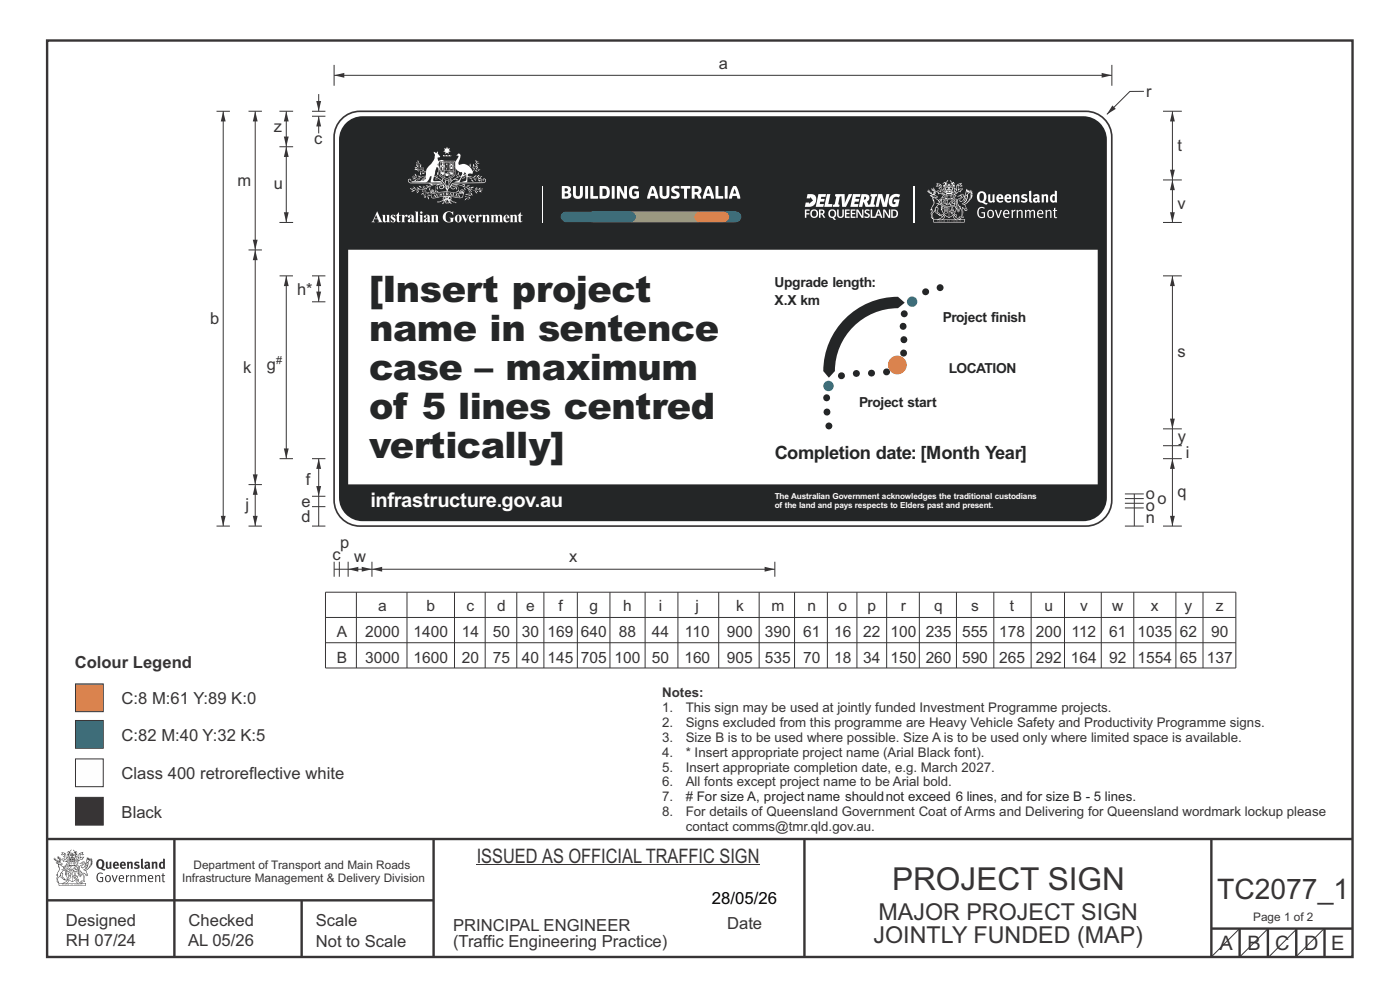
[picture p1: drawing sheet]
<svg xmlns="http://www.w3.org/2000/svg" width="297mm" height="210mm" viewBox="0 0 297 210" stroke-linecap="round" stroke-linejoin="round" font-family="sans-serif">
<defs><g id="words">
<g font-size="7.8" fill="#242627">
<text x="78.3" y="64.1">[Insert project</text>
<text x="78.3" y="72.4">name in sentence</text>
<text x="78.3" y="80.6">case – maximum</text>
<text x="78.3" y="88.9">of 5 lines centred</text>
<text x="78.3" y="97.2">vertically]</text>
</g>
<text font-size="6.7" fill="#373435" x="189.3" y="188.8">PROJECT SIGN</text>
<text font-size="6" fill="#373435" x="258.2" y="190.7">TC2077_1</text>
<g font-size="4.9" fill="#373435">
<text x="186.4" y="195.2">MAJOR PROJECT SIGN</text>
<text x="185.3" y="200.1">JOINTLY FUNDED (MAP)</text>
</g>
<text font-size="4.3" fill="#fefefe" x="78.6" y="107.6">infrastructure.gov.au</text>
<g font-size="4.2" fill="#373435">
<text x="101.1" y="183">ISSUED AS OFFICIAL TRAFFIC SIGN</text>
<text x="258.7" y="201.6">A</text>
<text x="264.7" y="201.6">B</text>
<text x="270.5" y="201.6">C</text>
<text x="276.7" y="201.6">D</text>
<text x="282.4" y="201.6">E</text>
</g>
<text font-size="3.9" fill="#242627" x="164.4" y="97.3">Completion date: [Month Year]</text>
<text font-size="3.6" x="151" y="191.8">28/05/26</text>
<g font-size="3.5" fill="#373435">
<text x="152.5" y="14.6">a</text>
<text x="243.1" y="20.6">r</text>
<text x="58.1" y="28">z</text>
<text x="66.7" y="30.5">c</text>
<text x="249.8" y="32.1">t</text>
<text x="50.4" y="39.5">m</text>
<text x="58.1" y="40">u</text>
<text x="249.8" y="44.4">v</text>
<text x="63" y="62.5">h*</text>
<text x="44.6" y="68.8">b</text>
<text x="249.8" y="75.7">s</text>
<text x="51.6" y="79.2">k</text>
<text x="56.6" y="78.5">g</text>
<text x="249.9" y="93.8">y</text>
<text x="251.6" y="97.2">i</text>
<text x="63.9" y="107.5">e</text>
<text x="64.9" y="102.8">f</text>
<text x="243.1" y="105.8">o</text>
<text x="245.5" y="106.9">o</text>
<text x="249.8" y="105.5">q</text>
<text x="52.1" y="108.1">j</text>
<text x="63.9" y="110.7">d</text>
<text x="243.1" y="111">n</text>
<text x="243.1" y="108.3">o</text>
<text x="70.5" y="118.8">c</text>
<text x="72.2" y="116.2">p</text>
<text x="75.1" y="119.2">w</text>
<text x="120.8" y="119.2">x</text>
<text x="15.8" y="141.6">Colour Legend</text>
<text x="25.8" y="149.4">C:8 M:61 Y:89 K:0</text>
<text x="25.8" y="157.2">C:82 M:40 Y:32 K:5</text>
<text x="25.8" y="165.3">Class 400 retroreflective white</text>
<text x="25.8" y="173.4">Black</text>
<text x="14" y="196.4">Designed</text>
<text x="40" y="196.4">Checked</text>
<text x="67" y="196.4">Scale</text>
<text x="96.1" y="197.5">PRINCIPAL ENGINEER</text>
<text x="154.2" y="197">Date</text>
<text x="14" y="200.8">RH 07/24</text>
<text x="39.9" y="200.8">AL 05/26</text>
<text x="67" y="200.8">Not to Scale</text>
<text x="96.1" y="200.9">(Traffic Engineering Practice)</text>
</g>
<g font-size="3.3" fill="#373435">
<text x="80.2" y="129.6">a</text>
<text x="90.5" y="129.6">b</text>
<text x="99" y="129.6">c</text>
<text x="105.5" y="129.6">d</text>
<text x="111.6" y="129.6">e</text>
<text x="118.5" y="129.6">f</text>
<text x="125.1" y="129.6">g</text>
<text x="132.2" y="129.6">h</text>
<text x="139.8" y="129.6">i</text>
<text x="147.6" y="129.6">j</text>
<text x="156.1" y="129.6">k</text>
<text x="163.6" y="129.6">m</text>
<text x="171.3" y="129.6">n</text>
<text x="177.9" y="129.6">o</text>
<text x="184" y="129.6">p</text>
<text x="191.1" y="129.6">r</text>
<text x="198.2" y="129.6">q</text>
<text x="206" y="129.6">s</text>
<text x="214.2" y="129.6">t</text>
<text x="221.6" y="129.6">u</text>
<text x="229.1" y="129.6">v</text>
<text x="236" y="129.6">w</text>
<text x="244.1" y="129.6">x</text>
<text x="251.3" y="129.6">y</text>
<text x="257.9" y="129.6">z</text>
<text x="71.5" y="135.1">A</text>
<text x="77.5" y="135.1">2000</text>
<text x="87.7" y="135.1">1400</text>
<text x="98" y="135.1">14</text>
<text x="104.6" y="135.1">50</text>
<text x="110.7" y="135.1">30</text>
<text x="116.2" y="135.1">169</text>
<text x="123.2" y="135.1">640</text>
<text x="131.3" y="135.1">88</text>
<text x="138.3" y="135.1">44</text>
<text x="145.3" y="135.1">110</text>
<text x="154.2" y="135.1">900</text>
<text x="162.3" y="135.1">390</text>
<text x="170.4" y="135.1">61</text>
<text x="177" y="135.1">16</text>
<text x="183.1" y="135.1">22</text>
<text x="188.9" y="135.1">100</text>
<text x="196.4" y="135.1">235</text>
<text x="204.1" y="135.1">555</text>
<text x="212" y="135.1">178</text>
<text x="219.8" y="135.1">200</text>
<text x="227.3" y="135.1">112</text>
<text x="235.3" y="135.1">61</text>
<text x="241.3" y="135.1">1035</text>
<text x="250.3" y="135.1">62</text>
<text x="256.9" y="135.1">90</text>
<text x="71.5" y="140.6">B</text>
<text x="77.5" y="140.6">3000</text>
<text x="87.7" y="140.6">1600</text>
<text x="98" y="140.6">20</text>
<text x="104.6" y="140.6">75</text>
<text x="110.7" y="140.6">40</text>
<text x="116.2" y="140.6">145</text>
<text x="123.2" y="140.6">705</text>
<text x="130.4" y="140.6">100</text>
<text x="138.3" y="140.6">50</text>
<text x="145.2" y="140.6">160</text>
<text x="154.2" y="140.6">905</text>
<text x="162.3" y="140.6">535</text>
<text x="170.4" y="140.6">70</text>
<text x="177" y="140.6">18</text>
<text x="183.1" y="140.6">34</text>
<text x="188.9" y="140.6">150</text>
<text x="196.4" y="140.6">260</text>
<text x="204.1" y="140.6">590</text>
<text x="212" y="140.6">265</text>
<text x="219.8" y="140.6">292</text>
<text x="227.2" y="140.6">164</text>
<text x="235.3" y="140.6">92</text>
<text x="241.3" y="140.6">1554</text>
<text x="250.3" y="140.6">65</text>
<text x="256" y="140.6">137</text>
</g>
<g font-size="2.9" fill="#242627">
<text x="164.3" y="60.8">Upgrade length:</text>
<text x="164.3" y="64.8">X.X km</text>
<text x="200" y="68.4">Project finish</text>
<text x="201.3" y="79.1">LOCATION</text>
<text x="182.2" y="86.4">Project start</text>
</g>
<g font-size="2.8" fill="#373435">
<text x="140.5" y="147.9">Notes:</text>
<text x="140.5" y="151.1">1.</text>
<text x="140.5" y="154.2">2.</text>
<text x="145.5" y="151.1">This sign may be used at jointly funded Investment Programme projects.</text>
<text x="145.5" y="154.2">Signs excluded from this programme are Heavy Vehicle Safety and Productivity Programme signs.</text>
<text x="140.5" y="160.5">4.</text>
<text x="140.5" y="157.4">3.</text>
<text x="145.5" y="160.5">* Insert appropriate project name (Arial Black font).</text>
<text x="145.5" y="157.4">Size B is to be used where possible. Size A is to be used only where limited space is available.</text>
<text x="140.5" y="163.7">5.</text>
<text x="140.5" y="166.8">6.</text>
<text x="145.5" y="163.7">Insert appropriate completion date, e.g. March 2027.</text>
<text x="145.5" y="166.8">All fonts except project name to be Arial bold.</text>
<text x="140.5" y="173.1">8.</text>
<text x="140.5" y="170">7.</text>
<text x="145.5" y="173.1">For details of Queensland Government Coat of Arms and Delivering for Queensland wordmark lockup please</text>
<text x="145.5" y="170"># For size A, project name shouldnot exceed 6 lines, and for size B - 5 lines.</text>
<text x="145.5" y="176.3">contact comms@tmr.qld.gov.au.</text>
</g>
<g font-size="2.5" fill="#373435">
<text x="41.1" y="184.3">Department of Transport and Main Roads</text>
<text x="38.6" y="187.1">Infrastructure Management &amp; Delivery Division</text>
<text x="265.9" y="195.5">Page 1 of 2</text>
</g>
<text font-size="2.3" fill="#373435" x="58.6" y="77.2">#</text>
<g font-size="1.7" fill="#fefefe">
<text x="164.4" y="105.8">The Australian Government acknowledges the traditional custodians</text>
<text x="164.4" y="107.7">of the land and pays respects to Elders past and present.</text>
</g>
</g></defs>
<g fill="none" stroke="#373435" stroke-width=".51">
<path d="M10 8.6h276.9v194.4h-276.9zM10 178h277M37 178v25M92 178v25M170.7 177.9v25M257 178v25M10 191h82M64 191v12M257 197h30M263 197v6M269 197v6M275 197v6"/>
<path d="M281 197v6"/>
</g>
<g fill="#373435">
<path d="M21.1 182.6a.94 .94 0 0 0 .2 1.4 .84 .84 0 0 0 0-1.5zM20.7 182.5a.92 .92 0 0 1 1.1-.1 .92 .92 0 0 1 .3 1.2l-.3 .6 .6 .2-.1 .2-.6-.1a1.41 1.41 0 0 1-1.3-1.2z" fill-rule="evenodd"/>
<path d="M22.5 182.8h.3v1.1l.2 .1 .2-.1v-1.1h.4l.1 1.4a1.27 1.27 0 0 1-1.2-.1z" fill-rule="evenodd"/>
<path d="M24.5 183.1l-.1 .3h.4l-.1-.3zM24.1 183a.66 .66 0 0 1 .9-.1 .66 .66 0 0 1 .2 .8h-.8v.2a.42 .42 0 0 0 .7 0l.1 .2a.79 .79 0 0 1-1.1 0 .79 .79 0 0 1 0-1.1z" fill-rule="evenodd"/>
<path d="M25.9 183.1l-.1 .3h.5l-.1-.3zM25.6 183a.66 .66 0 0 1 .8-.1 .66 .66 0 0 1 .3 .8h-.9l.1 .2a.42 .42 0 0 0 .6 0l.2 .2a.79 .79 0 0 1-1.1 0 .79 .79 0 0 1 0-1.1z" fill-rule="evenodd"/>
<path d="M26.9 182.9l.4-.1v.1a.46 .46 0 0 1 .5-.1 .46 .46 0 0 1 .4 .4v1.1h-.4v-1l-.2-.2-.2 .1v1.1h-.4z" fill-rule="evenodd"/>
<path d="M28.5 183l.5-.2 .6 .1-.2 .3-.5-.1v.2a.56 .56 0 0 1 .7 .6 .56 .56 0 0 1-.8 .4l-.4-.1 .1-.3 .5 .1 .2-.1-.6-.4z" fill-rule="evenodd"/>
<path d="M29.9 182.2l.4-.1v1.8l.2 .4h-.4l-.2-.2z" fill-rule="evenodd"/>
<path d="M31.1 183.7v.3h.3v-.4zM30.6 183a.67 .67 0 0 1 .7-.2 .67 .67 0 0 1 .5 .5l.1 .8-.2 .3-.2-.2a.5 .5 0 0 1-.7 0 .5 .5 0 0 1 0-.7l.6-.1v-.3l-.6 .1z" fill-rule="evenodd"/>
<path d="M32.2 182.9l.3-.1 .1 .1a.46 .46 0 0 1 .5-.1 .46 .46 0 0 1 .3 .4v1.1h-.4v-1l-.1-.2-.3 .1v1.1h-.4z" fill-rule="evenodd"/>
<path d="M34.2 183.1v.7l.2 .2 .2-.1v-.7zM34.6 182.1l.4 .1v2.1l-.3-.1a.71 .71 0 0 1-1-.6 .71 .71 0 0 1 .9-.7z" fill-rule="evenodd"/>
<path d="M20.8 185.3l.7-.2 .3 .2-.1 .1a.69 .69 0 0 0-.9 .1 .69 .69 0 0 0-.1 .9l.3 .4 .5 .1h.2v-.7h-.4l-.1-.1h.7v.9a.96 .96 0 0 1-1.2-.1 .96 .96 0 0 1-.2-1.1z" fill-rule="evenodd"/>
<path d="M22.6 186a.57 .57 0 0 0-.1 .6 .57 .57 0 0 0 .6 .3 .7 .7 0 0 0-.2-1.1zM22.4 185.8a.69 .69 0 0 1 1.1 .6 .69 .69 0 0 1-1.1 .5 1.04 1.04 0 0 1 0-1.1z" fill-rule="evenodd"/>
<path d="M23.7 185.7l.2-.1 .4 1.3 .4-1.2h.3l-.6 1.4h-.2z" fill-rule="evenodd"/>
<path d="M25.6 185.8l-.2 .4h.7l-.2-.4zM25.3 185.8a.59 .59 0 0 1 .8-.1 .59 .59 0 0 1 .2 .7l-.9 .1a.45 .45 0 0 0 .3 .4 .45 .45 0 0 0 .5-.1l.1 .2a.74 .74 0 0 1-1-.1 .74 .74 0 0 1 0-1.1z" fill-rule="evenodd"/>
<path d="M26.7 185.7l.2-.1 .1 .3 .4-.3v.3l-.4 .2v1h-.3z" fill-rule="evenodd"/>
<path d="M27.6 185.7l.2-.1 .1 .2a.45 .45 0 0 1 .5-.2 .45 .45 0 0 1 .3 .4v1.1h-.2v-1.1l-.2-.2-.4 .2v1.1h-.2z" fill-rule="evenodd"/>
<path d="M29.1 185.7l.3-.1v.2l.4-.2 .4 .3 .3-.3a.37 .37 0 0 1 .5 .4v1.1h-.2v-1.1l-.2-.2-.4 .2v1.1h-.2v-1.1l-.2-.2-.4 .2v1.1h-.2z" fill-rule="evenodd"/>
<path d="M31.8 185.8l-.2 .4h.7l-.2-.4zM31.5 185.8a.59 .59 0 0 1 .8-.1 .59 .59 0 0 1 .2 .7l-.9 .1a.45 .45 0 0 0 .3 .4 .45 .45 0 0 0 .5-.1l.1 .2a.74 .74 0 0 1-1-.1 .74 .74 0 0 1 0-1.1z" fill-rule="evenodd"/>
<path d="M32.9 185.7l.2-.1v.2a.45 .45 0 0 1 .5-.2 .45 .45 0 0 1 .4 .4v1.1h-.2v-1.1l-.2-.2-.4 .2v1.1h-.3z" fill-rule="evenodd"/>
<path d="M34.5 185.3l.2-.1v.5h.3v.1h-.3v1v.1h.3l-.1 .2-.4-.1-.1-1.2h-.1v-.1h.1z" fill-rule="evenodd"/>
<path d="M13.2 180.9l.5 .2-.6 .2 .3-.3zM13.7 181.2l.2 .1 .1 1 .4-.5v.5h-.1l-.2 .3-.7 .1 .1-.3-.4-.1 .3-.1 .6 .2-.4-.7h.2zM13.2 180.7v.4l-.3 .2 .3 .1 .4-.2 .1 .4-.3 .2h.2l.2 .5-.4-.2-.4 .1 .5 .6 .2-.1 .8 .1-.6 .6 .2 .1 .6-.2-.1-.3 .3-.2h-.2l-.1 .5-.5 .1 .5-.7h-.5l.6-.2-.5 .1 .4-.3-.1-.6-.1-.1-.3 .5v-.2a.8 .8 0 0 0-.9-1.1z" fill-rule="evenodd"/>
<path d="M16.9 181.1l.6-.2-.3 .2 .4 .2zM16.8 181.2h.1l.1 .9 .3-.2 .4-.1-.3 .3v.2h-.4l-.3 .3-.1-.3h-.3l.1-.2-.1-.4 .4 .6 .1-.1zM16.2 181.5v.9l.4 .1h-.7l.7 .1-.2 .1h-.3l.4 .4h-.2v.4l-.5-.9 .5 1 .4-.6-.4-.2 .8-.5 .3 .1 .4-.5 .1-.2-.9 .2v-.7l.4 .2 .5-.1-.4-.2 .2-.3a.88 .88 0 0 0-1 1.2z" fill-rule="evenodd"/>
<path d="M15.5 182.9l.2 .2h-.1v.3l-.1-.3h-.1h.1z" fill-rule="evenodd"/>
<path d="M15 182.9l.3 .2h-.2v.3v-.3h-.2h.2z" fill-rule="evenodd"/>
<path d="M14.9 182.8h.9v.7l-.2 .1-.8-.1zM14.8 182.4l-.2 1.3h1.4l-.2-1.3-.1 .2h-.8z" fill-rule="evenodd"/>
<path d="M14.9 184.5v.2l.2-.1v-.1zM14.4 183.8l.2 .2-.3 .2v.5l.2 .1 .3-.1-.4-.4 .3 .2 .4-.1-.2-.4 .2-.2zM14.2 183.7h1a.5 .5 0 0 0 0 .8l-.3 .3a.47 .47 0 0 1-.6 0 .47 .47 0 0 1 0-.7l.1-.1z" fill-rule="evenodd"/>
<path d="M15.6 184.2l.1-.1a.33 .33 0 0 1 .5-.2 .33 .33 0 0 1 .1 .5l-.3-.1 .2-.2h-.4l-.1 .1 .2 .1 .1 .2h.3v.3h-.6l.1-.2-.3-.1zM15.5 184.2l-.2 .4h.3l-.1 .2h.9v-.2a.44 .44 0 0 0 0-.7 .44 .44 0 0 0-.7 .1z" fill-rule="evenodd"/>
<path d="M15.7 185.7l.4 .1zM15.9 185.2l.1 .4h-.2zM15.9 185.1l-.3 .7-.3 .2a.98 .98 0 0 1 1.1 .1z" fill-rule="evenodd"/>
<path d="M15.6 186l.3 .2v-.2h.2l-.2 .5v-.2l-.3 .1 .2-.2z" fill-rule="evenodd"/>
<path d="M15 185.3l.1 .1-.2 .3zM14.6 185.9h.4a.22 .22 0 0 1-.2 .3 .22 .22 0 0 1-.2-.3zM14.5 185.3l.2 .4zM14.5 185.8l.5 .1zM14.7 185.2l.2 .1-.1 .4zM14.4 185.2l.1 .5a.36 .36 0 0 0 0 .5 .36 .36 0 0 0 .5 0 .36 .36 0 0 0 0-.5 .41 .41 0 0 0 0-.5 .41 .41 0 0 0-.6 0z" fill-rule="evenodd"/>
<path d="M14.6 184.1l.2 .2z" fill-rule="evenodd"/>
<path d="M18.3 183.4l.1-.1-.1 .4-.4 .4z" fill-rule="evenodd"/>
<path d="M17.5 182.9l.2-.1 .2 .2-.7 .8v.3l.3 .1a1.07 1.07 0 0 0 .7-.9l.4-.3v.2a1.36 1.36 0 0 1-1 1.3 1.32 1.32 0 0 0 1.2-1.6l.5-.7-.2 .5 .3-.2-.3 .4 .4-.2-.4 .5 .4-.1-.5 .2h.4l-.4 .2h.4l-.4 .1 .1 .1h-.2l.1 .2-.3 .1a.82 .82 0 0 1-.9 .6l.3 .1 .5 .9-.3 .1-.2-.4-.4-.2 .1 1.8 .2 .1-.6 .2-.2-.2 .5-.1v-.2a2.24 2.24 0 0 0-.7-2.1l-.1-.2a.7 .7 0 0 1 .7-1l.1-.2zM16.6 184.6l.4 1.2 .2-.8 .2 .3-.4 .7-.3-.8h-.2l.2-.2zM18.5 182.2l.1 .3 .1-.2 .1 .3 .1-.3v.2l-.7 .6zM16.8 183.2l.7-.1v.2a.87 .87 0 0 0-.7 .6 .87 .87 0 0 0 .2 .9l.1 .4-.1 .5-.2-1.1-.2-.1-.2 .1 .2 .3-.2 .3 .3 .1 .2 .7h.3l.2-.6a1.61 1.61 0 0 1 .2 1.4h-.3l-.2 .3h.2l.1 .2 .2-.2h.4l-.1-.3-.1-1.5 .2 .1a.4 .4 0 0 0 .2 .3 .4 .4 0 0 0 .5 0l-.5-1 .8-.6 .1-.3h.2l-.1-.1 .4-.3h-.2l.2-.3-.1 .1 .1-.3-.1 .1 .1-.4h-.1l.1-.3-.1-.1-.1 .2-.1-.4-.3 .4v-.4l-.1 .2-.2-.3v.3l-.3-.4-.3 1.6a.58 .58 0 0 1-.8 .6l.7-.8v-.4h-.4z" fill-rule="evenodd"/>
<path d="M18.2 185.4l.2 .1z" fill-rule="evenodd"/>
<path d="M12.5 187.5h5.6v.3h-5.5zM13.5 187.4l.5-.3 .4-.4v.1l.1 .1-.3 .4zM14 186.6h.2l-.1 .2zM16.3 186.7l.3 .4 .6 .3h-.6l-.3-.2-.1-.3zM16.4 186.6h.2l-.1 .2zM12.4 187.4l.1 .5h5.7l.1-.5-.8-.1-.7-.2-.2-.2 .1-.4a.47 .47 0 0 0-.6 .3 .47 .47 0 0 0 .4 .6h-2.3a.47 .47 0 0 0 .4-.6 .47 .47 0 0 0-.6-.3l.1 .4-.3 .2-.6 .2z" fill-rule="evenodd"/>
<path d="M13.3 187.6v.1zM13.3 187.5l-.1 .3h.2z" fill-rule="evenodd"/>
<path d="M13.5 187.5l.1 .3 .1-.3v.2z" fill-rule="evenodd"/>
<path d="M13.9 187.5l.1 .3zM13.8 187.5v.3l.2-.1v-.1z" fill-rule="evenodd"/>
<path d="M14.2 187.6l.1 .1zM14.2 187.5l-.1 .3h.3z" fill-rule="evenodd"/>
<path d="M14.4 187.5h.2v.3h-.2z" fill-rule="evenodd"/>
<path d="M15.1 187.6v.1zM15.1 187.5l-.2 .3h.3z" fill-rule="evenodd"/>
<path d="M15.2 187.5h.2v.3z" fill-rule="evenodd"/>
<path d="M15.8 187.5h.2l-.1 .3z" fill-rule="evenodd"/>
<path d="M16.1 187.5l.1 .3z" fill-rule="evenodd"/>
<path d="M16.3 187.5l.1 .3zM16.3 187.5v.3l.2-.1v-.1z" fill-rule="evenodd"/>
<path d="M16.6 187.5h.2v.3h-.2z" fill-rule="evenodd"/>
<path d="M16.9 187.5l.1 .3h-.1z" fill-rule="evenodd"/>
<path d="M17.1 187.5l.1 .3z" fill-rule="evenodd"/>
<path d="M17.3 187.5l.1 .3z" fill-rule="evenodd"/>
<path d="M14.9 182.1a.71 .71 0 0 1 .9 .1zM15.6 182.2l.2 .2zM15 182.2l.3 .1zM14.8 182.3l.1 .1zM15.2 181.9h.2zM15.2 181.3h.1v.2zM15.2 181h.2v.2zM15.3 181.6l.1 .2h-.2zM15.4 181.3l.1 .2zM14.9 181.3l.2 .2h-.2zM15.6 181.3h.1v.2zM14.4 180.6l-.3 .3 .5-.2v.5l-.3-.1-.1 .6 .2-.5 .3 .9-.1 .4h1.3v-.4l.4-.9 .1 .4-.1-.6-.2 .1v-.4l.3 .2-.2-.4-.2 .3-.5-.6v.1a.41 .41 0 0 1 .3 .4 .41 .41 0 0 1-.2 .4l.2-.2a1 1 0 0 1 0 1.1l-.3-.1v-.3h.4l-.2-.2 .2-.3-.3 .1v-.4l-.3 .2-.2-.2 .1 .4-.4-.1 .1 .3-.1 .2h.4l-.1 .3-.3 .1a.93 .93 0 0 1 .1-1.1l.1 .3-.1-.4h-.1l.4-.6-.5 .5-.1-.1z" fill-rule="evenodd"/>
<path d="M12.4 183.4l.4 .1 .6 .5v.3a.83 .83 0 0 1 .6 1.1v-.2a.8 .8 0 0 0-1-.8l.4 .2-.6 .7-.1 .5a.95 .95 0 0 0-.3 1.3l-.2-.1a.77 .77 0 0 1 .2-1.1l-.1-.5-.2 .1 .3-.5a1.31 1.31 0 0 0 0-1.6zM13 185.3h.2v.8l.5 .4-.2-.1a.68 .68 0 0 1-.6-.8zM12.1 183a.68 .68 0 0 1 1 .3l-.5 .1-.2-.3zM11.4 182.1a1.19 1.19 0 0 0 .9 .8h-.5l.5 .4 .1 .6a.9 .9 0 0 1-.2 1.2l-.3 .5h.3v.2a1.04 1.04 0 0 0-.1 1.2l.1 .3 .3-.1v-.1a.8 .8 0 0 1 .2-1.1l.1-.3a.89 .89 0 0 0 1.1 .9l-.7-.6 .2-.8-.3-.1 .4-.5 .4 .3v.8a1.01 1.01 0 0 0-.2-1.4l.3-.5-.4 .3a.41 .41 0 0 1 .4-.5h-.1l-.5 .2-.5-.3 .3-.1a.5 .5 0 0 0-.5-.5l.3-.3-.3 .1 .2-.4v-.2l-.2 .3v-.6l-.1 .4-.2-.6v.3l-.3-.2 .3 .3-.3-.1a.62 .62 0 0 1 .5 .9l-.1-.4v.4l-.3-.1v-.4l-.1 .3-.1-.3-.2 .2v-.5l-.1 .3-.1-.4v.4z" fill-rule="evenodd"/>
<path d="M12.6 183.1l.1-.1 .2 .2z" fill-rule="evenodd"/>
<path d="M14 183.6h2.7v1l-.1-.9h-2.6v1.2h2.6v-.3v.6v-.2h-1.2v2a2.13 2.13 0 0 0 1.3-1.8 1.69 1.69 0 0 1-1.6 1.8l-.6-.4-.4-.6-.1-1.2v.6l.4 .8 .9 .8v-2h-1.2z" fill-rule="evenodd"/>
<circle cx="17.7" cy="182.9" r=".08"/>
</g>
<path d="M263 197l-6 6M269 197l-6 6" fill="none" stroke="#373435" stroke-width=".21"/>
<path d="M16 152.8h5.9v5.9h-5.9z" fill="#3d8097" stroke="#373435" stroke-width=".21"/>
<path d="M16 161h5.9v5.9h-5.9z" fill-rule="evenodd" fill="#fefefe" stroke="#373435" stroke-width=".21"/>
<path d="M16 169.1h5.9v5.9h-5.9z" fill-rule="evenodd" fill="#373435" stroke="#373435" stroke-width=".21"/>
<path d="M16 145.1h5.9v5.9h-5.9z" fill="#e48145" stroke="#373435" stroke-width=".21"/>
<path d="M101.1 183.5h60M275.2 197l-6 6M280.9 197l-6 6" fill="none" stroke="#373435" stroke-width=".21"/>
<g fill="#242627">
<path d="M72.8 102.7h161.1a8 8 0 0 1-.5 4.6 4.3 4.3 0 0 1-4.1 2.3h-151.8a4.2 4.2 0 0 1-4.7-4.2z"/>
<path d="M74.3 26.6a4.1 4.1 0 0 1 2.7-1h152.8a4.1 4.1 0 0 1 4.1 4.1v23.3h-161.1v-23.3a4.1 4.1 0 0 1 1.5-3.1z"/>
<path d="M74.8 27.5l-.8 1.2-.1 1v75.9a3.1 3.1 0 0 0 3 3h152.9a3.1 3.1 0 0 0 3.1-3v-75.9a3.1 3.1 0 0 0-3.1-3.1h-152.9l-.9 .2zM73.4 26.1l.8-.7 1-.5 1.7-.2h152.9a5 5 0 0 1 5 5v75.9a5 5 0 0 1-5 5h-152.9a5 5 0 0 1-5-5v-75.9l.3-1.7 .5-1z"/>
</g>
<path d="M72.5 25.2a5.5 5.5 0 0 1 3.9-1.6h154a5.5 5.5 0 0 1 5.5 5.5v77a5.5 5.5 0 0 1-5.5 5.5h-154a5.5 5.5 0 0 1-5.5-5.5v-77a5.5 5.5 0 0 1 1.6-3.9z" fill="none" stroke="#373435" stroke-width=".35"/>
<path d="M175.4 87.4l-.1-2.6 .2-1.8" fill="none" stroke="#242627" stroke-width="1.5" stroke-dasharray="0 3"/>
<path d="M178.5 79.7a38.1 38.1 0 0 1 8.3-.6l1.9-.3 .8-.3" fill="none" stroke="#242627" stroke-width="1.5" stroke-dasharray="0 3.2"/>
<path d="M191.7 74.9l.1-1.8-.2-5.2" fill="none" stroke="#242627" stroke-width="1.5" stroke-dasharray="0 2.8"/>
<path d="M193.6 63.8l2.2-1.6 2-.9" fill="none" stroke="#242627" stroke-width="1.5" stroke-dasharray="0 3.3"/>
<g fill="#242627">
<path d="M198.9 60.5a.73 .73 0 0 1 .8-.2 .73 .73 0 0 1 .5 .7h-.8h.8a.73 .73 0 0 1-1 .7 .73 .73 0 0 1-.3-1.2z"/>
<path d="M191.3 66a.73 .73 0 0 1 .8-.1 .73 .73 0 0 1 .5 .7h-.8h.8a.73 .73 0 0 1-1.1 .6 .73 .73 0 0 1-.2-1.2z"/>
<path d="M175.3 89.8a.73 .73 0 0 1 .8-.1 .73 .73 0 0 1 .5 .7h-.8h.8a.73 .73 0 0 1-1 .6 .73 .73 0 0 1-.3-1.2z"/>
<path d="M179.3 67.6a15.8 15.8 0 0 1 11.2-4.6l1.4 1.2-1.4 1.2a13.4 13.4 0 0 0-13.4 13.3l-1.3 1.4-1.1-1.4a15.7 15.7 0 0 1 1.2-6.1 15.8 15.8 0 0 1 3.4-5z"/>
</g>
<g fill="#3d8097">
<circle cx="193.5" cy="64" r="1.11"/>
<circle cx="175.8" cy="81.9" r="1.11"/>
</g>
<circle cx="190.4" cy="77.4" r="2" fill="#e48145"/>
<path d="M70.9 16h165" fill="none" stroke="#373435" stroke-width=".21"/>
<g fill="#373435">
<path d="M70.9 16l2.1-.5v1z"/>
<path d="M233.7 15.5l2.2 .5-2.2 .5z"/>
</g>
<path d="M70.9 13.8v4.4M78.9 119.2v3.1M78.9 120.7h85.5" fill="none" stroke="#373435" stroke-width=".21"/>
<g fill="#373435">
<path d="M162.2 120.2l2.2 .5-2.2 .6z"/>
<path d="M78.9 120.7l2.2-.5v1.1z"/>
</g>
<path d="M235.9 13.8v4.4M246.7 23.6h4M246.7 58.5h4M248.7 58.5v32.5" fill="none" stroke="#373435" stroke-width=".21"/>
<g fill="#373435">
<path d="M248.7 58.5l.5 2.2h-1z"/>
<path d="M248.2 88.8h1l-.5 2.2z"/>
</g>
<path d="M242.7 19.4h-3l-4.9 4.9" fill="none" stroke="#373435" stroke-width=".21"/>
<path d="M236 22.4l.7 .7-1.9 1.2z" fill="#373435"/>
<path d="M248.7 38.2v9" fill="none" stroke="#373435" stroke-width=".21"/>
<g fill="#373435">
<path d="M248.2 45h1l-.5 2.2z"/>
<path d="M248.7 38.2l.5 2.1h-1z"/>
</g>
<path d="M47.4 23.6v88" fill="none" stroke="#373435" stroke-width=".21"/>
<g fill="#373435">
<path d="M46.8 109.4h1.1l-.5 2.2z"/>
<path d="M47.4 23.6l.5 2.2h-1.1z"/>
</g>
<path d="M67.6 24.7v3.6" fill="none" stroke="#373435" stroke-width=".21"/>
<path d="M67.6 24.7l.5 2.1h-1z" fill="#373435"/>
<path d="M66.2 24.7h2.8M248.7 97.3v14.3M246.7 111.6h4" fill="none" stroke="#373435" stroke-width=".21"/>
<g fill="#373435">
<path d="M248.2 109.4h1l-.5 2.2z"/>
<path d="M248.7 97.3l.5 2.2h-1z"/>
</g>
<path d="M246.7 97.3h4M54.1 102.8v8.8M72 119.2v3.1" fill="none" stroke="#373435" stroke-width=".21"/>
<g fill="#373435">
<path d="M53.6 109.4h1.1l-.6 2.2z"/>
<path d="M54.1 102.8l.6 2.2h-1.1z"/>
</g>
<path d="M73.8 120.7h5.1" fill="none" stroke="#373435" stroke-width=".21"/>
<g fill="#373435">
<path d="M76.7 120.2l2.2 .5-2.2 .6z"/>
<path d="M73.8 120.7l2.2-.5v1.1z"/>
</g>
<path d="M67.6 20v3.6M66.2 23.6h2.8" fill="none" stroke="#373435" stroke-width=".21"/>
<path d="M67.1 21.4h1l-.5 2.2z" fill="#373435"/>
<path d="M45.9 23.6h2.9M60.7 58.5v38.8M59.3 97.3h2.9M52.7 111.6h2.9M52.7 102.8h2.9" fill="none" stroke="#373435" stroke-width=".21"/>
<g fill="#373435">
<path d="M60.2 95.1h1l-.5 2.2z"/>
<path d="M60.7 58.5l.5 2.2h-1z"/>
</g>
<path d="M54.1 23.6v29.4M52.7 53h2.9M59.3 58.5h2.9" fill="none" stroke="#373435" stroke-width=".21"/>
<g fill="#373435">
<path d="M53.6 50.9h1.1l-.6 2.1z"/>
<path d="M54.1 23.6l.6 2.2h-1.1z"/>
</g>
<path d="M246.7 38.2h4M248.7 23.6v14.6M246.7 47.2h4M164.4 119.2v3.1" fill="none" stroke="#373435" stroke-width=".21"/>
<g fill="#373435">
<path d="M248.2 36h1l-.5 2.2z"/>
<path d="M248.7 23.6l.5 2.2h-1z"/>
</g>
<path d="M67.6 58.5v5.5M66.2 64h2.8" fill="none" stroke="#373435" stroke-width=".21"/>
<g fill="#373435">
<path d="M67.1 61.9h1l-.5 2.1z"/>
<path d="M67.6 58.5l.5 2.2h-1z"/>
</g>
<path d="M54.1 53v49.8M66.2 58.5h2.8" fill="none" stroke="#373435" stroke-width=".21"/>
<g fill="#373435">
<path d="M53.6 100.6h1.1l-.6 2.2z"/>
<path d="M54.1 53l.6 2.2h-1.1z"/>
</g>
<path d="M52.7 23.6h2.9M67.6 97.3v14.3M45.9 111.6h2.9M66.2 111.6h2.8M66.2 107.5h2.8M66.2 105.3h2.8" fill="none" stroke="#373435" stroke-width=".21"/>
<g fill="#373435">
<path d="M67.1 103.1h1l-.5 2.2z"/>
<path d="M67.6 97.3l.5 2.2h-1z"/>
</g>
<g fill="none" stroke="#373435" stroke-width=".21">
<path d="M59.3 23.6h2.9M60.7 31.1v16.1M66.2 97.3h2.8M246.7 91h4M246.7 94.5h4M248.7 91v6.3M70.9 119.2v3.1M73.9 119.2v3.1M238.6 111.6h4M238.6 107.7h4M238.6 106.8h4M238.6 105.8h4"/>
<path d="M238.6 104.8h4M240.6 104.8v6.8M70.9 120.7h3"/>
</g>
<g fill="#373435">
<path d="M60.2 45h1l-.5 2.2z"/>
<path d="M60.7 31.1l.5 2.2h-1z"/>
</g>
<path d="M59.3 31.1h2.9M60.7 23.6v7.5M59.3 47.2h2.9" fill="none" stroke="#373435" stroke-width=".21"/>
<g fill="#373435">
<path d="M60.2 29h1l-.5 2.1z"/>
<path d="M60.7 23.6l.5 2.2h-1z"/>
</g>
<g fill="#fefefe">
<path d="M79.8 45.6l-.3 .8h.6zM80 44.8l.9 2.1 .3 .2h-1.1l.3-.1-.2-.5h-.8l-.1 .5 .3 .1h-.8l.3-.3z" fill-rule="evenodd"/>
<path d="M87.1 46.4l-.1 .3 .1 .2 .2-.1v-.5zM86.6 45.8a.63 .63 0 0 1 .8-.3 .63 .63 0 0 1 .4 .7v.7h.1a.32 .32 0 0 1-.3 .3 .32 .32 0 0 1-.3-.3l-.2 .1a.38 .38 0 0 1-.6 0 .38 .38 0 0 1 .3-.6l.5-.2a.3 .3 0 0 0 0-.4 .3 .3 0 0 0-.4-.1v.1a.24 .24 0 0 1 0 .3 .24 .24 0 0 1-.3 0 .24 .24 0 0 1 0-.3z" fill-rule="evenodd"/>
<path d="M89 45.6h.6v1.3l.2 .2h-.8l.1-.3v-1zM89.1 45.1a.26 .26 0 0 1 .5 0 .26 .26 0 0 1-.5 0z" fill-rule="evenodd"/>
<path d="M90.5 46.4l-.2 .3 .2 .2 .2-.1v-.5zM90 45.8a.63 .63 0 0 1 .7-.3 .63 .63 0 0 1 .5 .7v.7h.1a.32 .32 0 0 1-.3 .3 .32 .32 0 0 1-.3-.3l-.2 .1a.38 .38 0 0 1-.6 0 .38 .38 0 0 1 .3-.6l.5-.2a.3 .3 0 0 0 0-.4 .3 .3 0 0 0-.4-.1v.1a.24 .24 0 0 1 0 .3 .24 .24 0 0 1-.4 0 .24 .24 0 0 1 .1-.3z" fill-rule="evenodd"/>
<path d="M97.1 45.7l-.1 .4a.65 .65 0 0 0 .3 1l.1-.2 .1-.9-.2-.3zM96.4 46.3a.8 .8 0 0 1 1.6 0 .8 .8 0 0 1-1.6 0z" fill-rule="evenodd"/>
<path d="M100.1 45.7l-.2 .5h.4v-.5zM99.7 45.8a.62 .62 0 0 1 .7-.2 .62 .62 0 0 1 .4 .7h-.9a.44 .44 0 0 0 .2 .6 .44 .44 0 0 0 .6-.2 .67 .67 0 0 1-.9 .4 .67 .67 0 0 1-.3-1z" fill-rule="evenodd"/>
<path d="M107.4 45.7l-.2 .5h.5l-.1-.5zM107 45.8a.62 .62 0 0 1 .8-.2 .62 .62 0 0 1 .3 .7h-.9a.44 .44 0 0 0 .2 .6 .44 .44 0 0 0 .6-.2 .67 .67 0 0 1-.9 .4 .67 .67 0 0 1-.3-1z" fill-rule="evenodd"/>
</g>
<g fill="#fefefe">
<path d="M81.1 45.6h.6v1.2l.1 .2 .3-.2v-1l-.2-.2h.7v1.3l.1 .2h-.6v-.2a.48 .48 0 0 1-.6 .3 .48 .48 0 0 1-.3-.7v-.7z"/>
<path d="M83 45.7l.8-.2v.6l-.3-.4-.3 .2a.99 .99 0 0 1 .7 1 .6 .6 0 0 1-.8 .2l-.2 .1v-.6a.43 .43 0 0 0 .7 .4v-.2a.95 .95 0 0 1-.6-1.1z"/>
<path d="M84.6 45v.6h.4v.1h-.4l.1 1.2 .1 .1 .2-.2a.41 .41 0 0 1-.6 .3 .41 .41 0 0 1-.2-.5v-.9h-.2z"/>
<path d="M85.1 45.6h.7v.3l.2-.3a.25 .25 0 0 1 .4 .1 .25 .25 0 0 1-.1 .3 .25 .25 0 0 1-.3-.1l-.2 .9 .2 .3h-.9l.2-.3v-1z"/>
<path d="M88 44.9h.7v2l.2 .2h-.9l.2-.3v-1.7z"/>
<path d="M91.4 45.6h.6v.2a.48 .48 0 0 1 .7-.2 .48 .48 0 0 1 .2 .6v.7l.2 .2h-.8l.2-.3-.1-.9-.1-.1-.3 .2 .1 .9 .1 .2h-.8l.2-.3v-1z"/>
<path d="M94.3 45.2a2.5 2.5 0 0 1 1.7-.3l.1-.1v.8a.83 .83 0 0 0-1-.6 .83 .83 0 0 0-.6 1 .78 .78 0 0 0 .2 .9 .78 .78 0 0 0 .9 .1v-.6l-.3-.2h1.1l-.2 .2-.1 .6a1.3 1.3 0 0 1-1.7-.1 1.3 1.3 0 0 1-.1-1.7z"/>
<path d="M97.9 45.6h.8l-.1 .2 .3 .8 .3-.8-.2-.2h.5l-.7 1.6z"/>
<path d="M100.9 45.6h.6v.3l.3-.3a.25 .25 0 0 1 .3 .1 .25 .25 0 0 1-.1 .3 .25 .25 0 0 1-.3-.1l-.2 .9 .2 .3h-.8l.1-.3v-1z"/>
<path d="M102.3 45.6h.6v.2a.48 .48 0 0 1 .7-.2 .48 .48 0 0 1 .2 .6v.7l.2 .2h-.8l.1-.3v-.9l-.1-.1-.3 .2v.9l.2 .2h-.8l.2-.3-.1-1z"/>
<path d="M104.1 45.6h.6v.2a.5 .5 0 0 1 .9 0 .5 .5 0 0 1 .6-.3 .5 .5 0 0 1 .3 .7v.7l.2 .2h-.8l.2-.2v-.9a.19 .19 0 0 0-.2-.3 .19 .19 0 0 0-.2 .2l-.1 1 .2 .2h-.8l.2-.3-.1-.9-.1-.1-.3 .2v.9l.2 .2h-.8l.2-.3-.1-1z"/>
<path d="M108.1 45.6h.7v.2a.48 .48 0 0 1 .6-.2 .48 .48 0 0 1 .2 .6l.1 .7 .1 .2h-.8l.2-.3v-.9l-.2-.1-.2 .2v.9l.1 .2h-.8l.2-.3v-1z"/>
<path d="M110.4 45l.1 .6h.3v.1h-.3v1.2l.1 .1 .2-.2a.41 .41 0 0 1-.5 .3 .41 .41 0 0 1-.3-.5v-.9h-.2z"/>
<path d="M93.5 36.2l.3 .4v-.1l.2 .1 .2-.4 .1 .6-.2 .1a.21 .21 0 0 1 0 .3 .21 .21 0 0 1-.3 0 .21 .21 0 0 1 0-.3h-.2z"/>
<path d="M100.9 33.9l.2 .3v.5z"/>
<path d="M88.6 34l.2 .3v.4z"/>
<path d="M101.3 34.2l.2 .1-.1 .1z"/>
<path d="M100.8 34.7l.2 .1z"/>
<path d="M88.9 34.7h.1v.1z"/>
<path d="M88.6 34.7l.1 .1z"/>
<path d="M99.7 34.7l.1 .7-.2-.3z"/>
<path d="M100.4 34.8l.2 .3v.4l-.3-.4z"/>
<path d="M101.1 34.8l.1 .1-.1 .1z"/>
<path d="M88.8 34.9l.1 .2z"/>
<path d="M101.1 35.1l.2-.1-.5 .5z"/>
<path d="M88.3 35l.5 .5z"/>
<path d="M101.4 35.3l-.1 .4-.4 .2z"/>
<path d="M100.3 35.4h.1v.1z"/>
<path d="M87.9 35.5h.5l.2 .2z"/>
<path d="M87.9 36l.8-.2 .5 .1-.1-.6 .2-.6v.5l-.1 .4a1 1 0 0 0 .8 .7l.4 .1a2.95 2.95 0 0 1 1.2-1.8 1.92 1.92 0 0 0 .4-2.3l.5 .2 .4-.4a.99 .99 0 0 0 .4 1l.1 .2a.53 .53 0 0 0-.5 .3 .53 .53 0 0 0 .1 .6 1.03 1.03 0 0 1 1.3-.1l-.5 .2-.7-.1-.1 .4a.44 .44 0 0 0 .1 .8l.2 .4-.1 .4-.2-.6-.4-.2v.2l-.7 2.5a.4 .4 0 0 0 .6 .3 1.05 1.05 0 0 1 1.3 .3h-2.4l.1-1.4-.3 .2a1.5 1.5 0 0 1-1.1 1.2h-2.6l-.3-.1 2.7-.3 .2-.1-.1-.2 .2 .1 .1-.5-.5 .6-.6 .1 .7-.4v-.3l.2 .1 .2-.3-1.8 .4 1.3-.4a.53 .53 0 0 0 .6-.5 .53 .53 0 0 0-.5-.6l-.5 .2-.1 .7a.61 .61 0 0 1 .4-1 1.12 1.12 0 0 0-1.5-.1z"/>
<path d="M89.7 35.5l.1 .1z"/>
<path d="M89.4 35.6l.1 .1z"/>
<path d="M100.3 35.7l.2 .1z"/>
<path d="M100.6 35.7l.2 .1z"/>
<path d="M88.1 35.7l.1 .1z"/>
<path d="M89.8 35.8h.1v.1z"/>
<path d="M101.7 35.9h.2z"/>
<path d="M88.9 36l.1 .1z"/>
<path d="M101.1 36l.1 .1z"/>
<path d="M88.4 36.2h.2z"/>
<path d="M100.7 36.2l.2-.1 .5 .2-.3 .1z"/>
<path d="M88.7 36.2l.1 .1z"/>
<path d="M89.1 36.3h.2z"/>
<path d="M94.5 36.7l.5 .3v-.6l.2 .1-.1 .1a.47 .47 0 0 1-.3 .7l-.3-.2z"/>
<path d="M89.6 36.5h.1z"/>
<path d="M92.9 36.5l-.1 .7z"/>
<path d="M97.2 36.5l.1 .3-.1 .3z"/>
<path d="M89.7 36.7h.4l-.6 .2z"/>
<path d="M88 36.9l.4 .5-.3-.1z"/>
<path d="M96.9 37l.1 .1z"/>
<path d="M96.8 32.9l.6-.3a1.38 1.38 0 0 1 0 1.6l-.1 .6 .2 .2a1.98 1.98 0 0 1 2.7 1.8l-.1 .1a.56 .56 0 0 0-.7-.1 .56 .56 0 0 0-.2 .7l-.1 1.1h-1v-.1a.85 .85 0 0 0 .8-.3 .85 .85 0 0 0 0-.9 .52 .52 0 0 0-.4-.7l-.7 1.4a.65 .65 0 0 1-1 .7l-.4-.1a1.8 1.8 0 0 0 1.6-2.1 1.81 1.81 0 0 1-1.4-.9v-1.2l.7-1.3z"/>
<path d="M101.4 37.2l.3-.1-.6 .6z"/>
<path d="M87.7 37.3l.1 .1z"/>
<path d="M88.6 37.3l.7 .1-.3 .1z"/>
<path d="M92.7 37.3l.1 .2z"/>
<path d="M98.2 37.5l.1 .1z"/>
<path d="M88.3 37.5v.2z"/>
<path d="M87.8 37.6h.1v.1z"/>
<path d="M98.5 37.6l.2 .1z"/>
<path d="M101.5 37.6l.1 .1z"/>
<path d="M101.9 37.6l.1 .1-.1 .1z"/>
<path d="M99.4 37.7l.2 .1z"/>
<path d="M98 37.8h.2z"/>
<path d="M100 37.8l.1 .1z"/>
<path d="M101.4 37.9l.3-.1 .5 .1-.4 .1z"/>
<path d="M87.5 38l.7-.2z"/>
<path d="M100.5 37.9h.2z"/>
<path d="M88.9 37.9h.2l-.1 .1z"/>
<path d="M88 38.2l.4-.2-.2 .3-.3 .1z"/>
<path d="M100.6 38.1l.2 .1z"/>
<path d="M101.4 38.1l.6 .1-.1 .3z"/>
<path d="M102 38.1l.2 .1z"/>
<path d="M99.9 38.1l.4 .1 .2 .4z"/>
<path d="M88.5 38.2h.2z"/>
<path d="M100.8 38.3h.2z"/>
<path d="M98 39.2l.7-.1z"/>
<path d="M91.1 39.3l.2 .1z"/>
<path d="M98.4 39.4h.2v.1z"/>
<path d="M98.9 39.5l.8-.2-.3 .2z"/>
<path d="M89.8 39.4v.2z"/>
<path d="M87.6 39.6l.6 .5z"/>
<path d="M99.7 39.9l.5-.3 .3 .1z"/>
<path d="M99.5 39.7l.2 .1z"/>
<path d="M88.4 39.7l.6 .4-.3-.1z"/>
<path d="M101 39.8l.3-.1-.6 .5z"/>
<path d="M90.1 39.8h.2z"/>
<path d="M101.7 39.9l.2-.1-.4 .5z"/>
<path d="M87.3 39.9l.2 .1z"/>
<path d="M87.6 40h.2z"/>
<path d="M102.2 40l.2 .1z"/>
<path d="M101.3 40l.1 .1z"/>
<path d="M101.9 40l.1 .2z"/>
<path d="M87.2 40.2h.1z"/>
<path d="M101 40.2l.2 .1z"/>
<path d="M101.5 40.5h.3l.1-.2v.2l.3 .3z"/>
<path d="M99.7 40.3l.2 .1z"/>
<path d="M88.3 40.5l.2 .1z"/>
<path d="M88.6 40.7l.3-.2-.5 .5z"/>
<path d="M99.6 40.5l.2 .1z"/>
<path d="M99.9 40.5l.2 .1z"/>
<path d="M89.5 40.5l.2 .1z"/>
<path d="M89.9 40.5l.1 .1z"/>
<path d="M100.8 40.5l.5 .5-.3-.1z"/>
<path d="M90.4 40.7h.1v.1z"/>
<path d="M99.8 40.8l.3 .2 .1 .5z"/>
<path d="M90.5 40.9h.7l-.5 .1z"/>
<path d="M89.5 41.1l.5-.2-.6 .4z"/>
<path d="M98.7 41.2h.7l-.4 .1z"/>
<path d="M99.5 41.3l.1 .2h-.1z"/>
<path d="M99.7 41.4l.2 .1z"/>
<path d="M90 41.5l.1 .2-.2-.1z"/>
<path d="M90.1 41.8l.3-.3-.1 .3-.3 .2z"/>
<path d="M90.7 41.6l.2 .2 .1 .5z"/>
<path d="M99 41.7h.1z"/>
<path d="M99.4 41.7l.3 .5z"/>
<path d="M99.2 41.9l.1 .1z"/>
<path d="M98.8 42.1l.2-.1-.4 .5z"/>
<path d="M99.2 42.2h.2z"/>
<path d="M94.8 35.1l.1 .1-.1 .1z"/>
<path d="M94.5 35.4h.2v.2z"/>
<path d="M94.9 35.4h.2l-.1 .1z"/>
<path d="M95 35.6l.1 .1z"/>
<path d="M94.6 35.7a.17 .17 0 0 1 .3 0 .17 .17 0 0 1-.1 .3h-.2z"/>
<path d="M94.2 31.4l.4 .2 .2-.5 .2 .5 .5-.2-.3 .5 .4 .2-.5 .1 .1 .5-.4-.3-.3 .3v-.5l-.5-.1 .4-.2z"/>
<path d="M92.5 41.2l.3-.1v.4l.2 .1 .1-.2-.1-.3 .2-.1v.4a.28 .28 0 0 1-.2 .3 .28 .28 0 0 1-.3-.1z"/>
<path d="M93.3 41.1l.4-.2v.2h-.3l.3 .1 .1 .3-.4 .1-.1-.2 .3 .1 .1-.1-.4-.1z"/>
<path d="M93.8 40.9l.6-.1v.2l-.2-.1 .2 .5-.4 .1v-.6l-.2 .2z"/>
<path d="M96 41h.4l-.2 .5h.4l-.1 .1-.6-.1z"/>
<path d="M96.7 41.1l.3 .1-.1 .5h-.4z"/>
<path d="M96.3 34.2v.2z"/>
<path d="M93.3 34.2v.2z"/>
<path d="M94 34.2v.2z"/>
<path d="M94.8 34.2v.2z"/>
<path d="M95.6 34.2v.2z"/>
<path d="M93.3 35.3v.1z"/>
<path d="M93.3 36.3v.2z"/>
<path d="M93.4 37.1v.2z"/>
<path d="M94 37.6v.1z"/>
<path d="M96.4 35.3v.1z"/>
<path d="M96.4 36.3v.2z"/>
<path d="M96.3 37.1v.2z"/>
<path d="M95.6 37.6v.1z"/>
<path d="M94.8 38v.2z"/>
<path d="M95.4 36.5l.1 .1v-.1l.2-.1 .1 .3h.2l-.1-.2 .3-.1-.2 .1 .1 .2-.1 .3-.3 .2 .1-.2-.1-.1-.3 .3a.38 .38 0 0 0-.1-.7z"/>
<path d="M95.3 34.5h.9v1.6h-.9zM95.3 36.1h.9l-.1 1-.8 .5zM94.4 34.5h.8v1.6h-.8zM94.4 36.1h.8v1.6l-.3 .2-.5-.2zM94.1 35.5h.2v.6h-.2zM93.4 36.1h.9v1.5l-.8-.5zM93.4 34.5h.3v.6h-.3zM93.8 34.6l.2 .1-.1 .1zM93.7 35.2h.3l.1 .2h-.4zM93.8 35.8h.2v.1zM93.5 35.2l.2 .1-.2 .1zM93.4 35.5h.3v.6h-.3zM94.2 35.2l.1 .1-.1 .1zM94.1 34.5h.2v.6h-.2zM93.4 34.4l.1 2.8 1.3 .8 1.4-.8 .1-2.8z"/>
<path d="M94.8 39.6l.2 .1-.1 .5zM86.6 38v.5l.5 .4h6.1a.67 .67 0 0 1 .8 .4 2.85 2.85 0 0 0-2.2-.1l-.3-.2h-.5l.7 .2-.7 .4-.7-.2 .6 .2a1.2 1.2 0 0 1-1.8-.2l-.3 .1 .3 .2 .9 .3-.8 .2h-1.2h.1l-.5 .2-.3 .3 .5-.1a.54 .54 0 0 1 .9-.1v-.2l.9-.1 .1 .2v-.2l.7-.2-.1 .6 .1 .5a1.15 1.15 0 0 1 .9-1.5l-.2 .8 .2-.5a.67 .67 0 0 1 .7-.6l.7-.2-.4 .7 .1 .7-.3 .4 .3-.3 .1 .1v-.2l.5 .2-.1-.2a.58 .58 0 0 1-.6-.3 .58 .58 0 0 1 .2-.7l.5-.3-.3 .5 .1 .5 .1-.8a.81 .81 0 0 1 1.2 .2l-.2 .3-.4 .1-.2-.4h.4v-.2a.36 .36 0 0 0-.5 .3 .36 .36 0 0 0 .3 .4l.4-.1 .3-.3 .4 .4 .2 .5h.1l.2-.6 .4-.3a.53 .53 0 0 0 .6 .5 .53 .53 0 0 0 .5-.7 .31 .31 0 0 0-.3-.1 .31 .31 0 0 0-.3 .3l.4-.2 .1 .1a.36 .36 0 0 1-.5 .4 .36 .36 0 0 1-.1-.6 .54 .54 0 0 1 .8-.1 .54 .54 0 0 1 .1 .7v.2l.1-.3-.2-.7a.84 .84 0 0 1 .5 .8 .84 .84 0 0 1-.4 .8l.4-.3v.2l.1-.2 .3 .4-.4-1.3-.3-.4 .5 .1a1.31 1.31 0 0 1 1.3 1.1l-.1-.4-.2-.4a1.26 1.26 0 0 1 .9 2.1 1.49 1.49 0 0 0 .2-1.4l.2-.1-.3 .1-.1-.3 1.9 .5-1.3-.3 .1-.2-.1 .1-.3-.1a6.9 6.9 0 0 0-3.4-.9l-.4 .2 .1-.2 .6-.2 5.9-.1a.49 .49 0 0 0 .7-.4 .49 .49 0 0 0-.6-.5l-.1 .2 .1 .3 .2-.4 .3 .3-.4 .4h-5.9a2.11 2.11 0 0 0-1.6 1.2 1.67 1.67 0 0 1 2.2-1.7l-.3-.1-.6-.1a2.98 2.98 0 0 1 3-.4l-.1-.1h.4v.2l.1-.2 1.4 .4-.7-.3 .6-.4-.4 .1a1.51 1.51 0 0 1-1.5 0l-.8-.1 1.9-.8 .4-.5h-.2l-.2 .4-3.5 1.4-1.1 .7 .1-.3-.2-.2v.7l-.6 1-.1-.1 .4-.9v-.5l-.2 .3 .1 .5-.3 .5-.4-.4v-.8a1.48 1.48 0 0 0 .2 1.3l-.7-1v-.7l-.2 .5-1.7-1v.1l.4 .2a3.5 3.5 0 0 1 2.1 2.3l-.6-.8-.5-.3h-6.3l-.4-.2-.1-.3 .3-.3 .1 .2v.2l.2-.2-.2-.2z"/>
<path d="M95.5 33h.2zM94.9 33l.3 .1zM94.3 33l.3 .1zM94 32.9h1.6l.1 .1-.1 .2h-1.5z"/>
<path d="M95.7 35.2h.2zM95.6 35.2v.2l.4-.1-.1-.1zM95.5 34.6l.3 .1 .2-.1-.1 .5 .3-.1v.5h-.2v.4l-.2-.1-.3 .1 .1-.4h-.2v-.5l.2 .1z"/>
<path d="M94.8 40.9v.2h.1v-.2zM94.5 40.8l.5 .1 .1 .1-.1 .1 .2 .3h-.2l-.2-.2 .1 .2h-.4z"/>
<path d="M95.5 41.1l-.1 .2h.2zM95.6 40.9l.3 .6-.5-.2v.2l-.2-.1z"/>
<path d="M97.3 41.4l-.2 .2h.2zM97.3 41.2l.3 .6-.5-.2v.2h-.2z"/>
<path d="M94.7 34.7l.2 .1h-.2zM94.6 34.7l.1 .3h.2a.2 .2 0 0 0 0-.3 .2 .2 0 0 0-.3 0z"/>
<path d="M93.1 34.2h3.4l-.1 3-1.6 1-1.4-.8-.3-.5zM93 34.1v2.7l.2 .5 1.6 1.1 1.7-1.1 .1-.5v-2.7z"/>
<path d="M92.1 41.4v.3l.2-.1zM92.2 41.2l.4 .6-.5-.1v.2h-.2z"/>
<path d="M97.8 40.4a.33 .33 0 0 1 .5 0 .33 .33 0 0 1-.1 .5v-.4l-.3-.1-.1 .3zM98 40.5l.1 .2-.1 .1zM97.8 40.8l.2 .1-.2 .1zM91.5 41l.5 .1a11.3 11.3 0 0 1 5.6 0l.7-.1a.79 .79 0 0 1-1.1 .9 9.5 9.5 0 0 0-5.3 .1 .84 .84 0 0 1-.4-1zM95.2 42a.21 .21 0 0 1 .4 0 .21 .21 0 0 1-.4 0zM95.7 41.9v.3l-.3 .1 .3-.1zM95.4 42.4l.4 .2zM95.3 42.5l.3 .6zM95.3 42.9v.1zM95.2 42.6v.2zM94.5 42.9l.8 .1-.6 .1zM94.7 42.4l-.2 .4zM94.8 42.4l.4 .4h-.6zM95 42.4h.1zM95.1 41.7h.2zM94.7 41.8a.2 .2 0 0 1 .4 0 .2 .2 0 0 1-.4 0zM94.4 41.7h.2zM94.6 42l-.1 .2zM94.1 42l.4-.1-.1 .3-.3-.1zM94.3 42.5l-.3 .7zM93.8 42.6l.4-.1zM94.2 41.8h.2l-.3 .2 .2 .4-.3-.2zM91.7 40.5v.2zM91.6 40.8h.3v.2zM91.5 40.3l.5 .1-.1 .3v-.2a.28 .28 0 0 0-.4 0 .28 .28 0 0 0 0 .4l-.1-.3zM96.1 42.8l.6 .1-.1 .1zM92.9 42.8l.6-.1zM91.4 40.3l-.1 .4 .1 .7-.4-.1-.4 .1 .9 .1v.4a3.6 3.6 0 0 0 2.1-.2h.5l-.2 .5 .2 .2-1.4 .4 .1 .2 1.4-.4-.4 .6 .2 .1 .7-1-.3 .5a.68 .68 0 0 0 1.1 .3l.3 .1-.4-.6 1.2 .5 .3-.2-1.3-.5 .2-.5-.4-.2 1.7 .3a.89 .89 0 0 0 .9 0 .89 .89 0 0 0 .4-1 .5 .5 0 0 0 0-.6 .5 .5 0 0 0-.7-.1v.7a11.3 11.3 0 0 0-5.5-.1l-.2 .1v-.7z"/>
<circle cx="92.5" cy="37.8" r=".08"/>
<circle cx="97.4" cy="37.2" r=".09"/>
<circle cx="97" cy="37.4" r=".09"/>
<circle cx="92.4" cy="38" r=".09"/>
<circle cx="92.7" cy="38" r=".09"/>
<circle cx="88.4" cy="34.5" r=".1"/>
<circle cx="101.6" cy="34.6" r=".1"/>
<circle cx="101.3" cy="34.7" r=".1"/>
<circle cx="88.4" cy="34.8" r=".1"/>
<circle cx="88.6" cy="35" r=".1"/>
<circle cx="89.6" cy="35.9" r=".09"/>
<circle cx="101.4" cy="35.9" r=".1"/>
<circle cx="88.7" cy="36" r=".1"/>
<circle cx="101.6" cy="36.1" r=".1"/>
<circle cx="88" cy="37.4" r=".1"/>
<circle cx="101.8" cy="37.4" r=".1"/>
<circle cx="102.2" cy="37.4" r=".1"/>
<circle cx="87.5" cy="37.5" r=".1"/>
<circle cx="88.1" cy="37.6" r=".08"/>
<circle cx="98.4" cy="37.8" r=".08"/>
<circle cx="89.7" cy="37.9" r=".1"/>
<circle cx="99.8" cy="37.9" r=".1"/>
<circle cx="88.7" cy="37.9" r=".1"/>
<circle cx="100.9" cy="38" r=".09"/>
<circle cx="88.9" cy="38.1" r=".09"/>
<circle cx="102.2" cy="38.4" r=".1"/>
<circle cx="90.1" cy="39.6" r=".08"/>
<circle cx="89.9" cy="39.8" r=".1"/>
<circle cx="87.1" cy="40" r=".09"/>
<circle cx="88.5" cy="40.1" r=".09"/>
<circle cx="90" cy="40.3" r=".09"/>
<circle cx="102.2" cy="40.3" r=".1"/>
<circle cx="101.3" cy="40.6" r=".1"/>
<circle cx="99.7" cy="41.2" r=".1"/>
<circle cx="89.9" cy="41.3" r=".09"/>
<circle cx="90.2" cy="41.3" r=".1"/>
<circle cx="98.8" cy="41.6" r=".09"/>
<circle cx="96.8" cy="37.3" r=".09"/>
<circle cx="92.5" cy="37.3" r=".09"/>
<circle cx="87.5" cy="40.2" r=".09"/>
</g>
<path d="M128.3 47.2h5.2a1.17 1.17 0 0 0 1.4-1.2 1.17 1.17 0 0 0-1.4-1.2h15.2a1.17 1.17 0 0 0-1.4 1.2 1.17 1.17 0 0 0 1.4 1.2z" fill="#c0a97e"/>
<path d="M147.6 45.3l.7-.4 .4-.1h4.7a1.17 1.17 0 0 1 1.3 1.2 1.17 1.17 0 0 1-1.3 1.2h-4.7a1.17 1.17 0 0 1-1.2-.6 1.17 1.17 0 0 1 .1-1.3z" fill="#e48145"/>
<path d="M124.8 45.3l.6-.4 .5-.1h7.6a1.17 1.17 0 0 1 1.4 1.2 1.17 1.17 0 0 1-1.4 1.2h-7.6a1.17 1.17 0 0 1-1.2-.6 1.17 1.17 0 0 1 .1-1.3z" fill="#37a092"/>
<path d="M119.2 45.3l.6-.4 .5-.1h5.6a1.17 1.17 0 0 0-1.4 1.2 1.17 1.17 0 0 0 1.4 1.2h-5.6a1.17 1.17 0 0 1-1.2-.6 1.17 1.17 0 0 1 .1-1.3z" fill="#006870"/>
<path d="M153.4 44.8h2.5a1.17 1.17 0 0 1 1.4 1.2 1.17 1.17 0 0 1-1.4 1.2h-2.6a1.18 1.18 0 0 0 1.4-1.2 1.18 1.18 0 0 0-1.3-1.2z" fill="#3d8097"/>
<g fill="#fefefe">
<path d="M121.6 39.5h.5l.1 1.9a.48 .48 0 0 0 .8 0l.1-1.9h.5l.1 1.6a1.05 1.05 0 0 1-1.1 1.1 1.05 1.05 0 0 1-1-1.1z"/>
<path d="M124.2 39.5h.4l.2 .1v2.4l-.2 .2-.5-.2z"/>
<path d="M125.3 39.5h.4l.2 .1v2h.9v.5h-1.5z"/>
<path d="M129.8 39.5h.4l.2 .1v2.4l-.2 .2-.4-.2z"/>
<path d="M130.9 39.5h.6l.9 1.7v-1.7h.6v2.6h-.6l-.9-1.7-.1 1.7h-.5z"/>
<path d="M133.8 39.6l.8-.2 .7 .1 .1 .2-.1 .4a.84 .84 0 0 0-1 .1 .84 .84 0 0 0-.2 1 .57 .57 0 0 0 .9 .4v-.5h-.4v-.5h.8l.2 .1v1a1.19 1.19 0 0 1-1.5 .4 1.19 1.19 0 0 1-.7-1.3l.2-.9z"/>
<path d="M139.9 39.5h.6l.1 1.9a.48 .48 0 0 0 .8 0v-1.9h.6v1.6a1.05 1.05 0 0 1-1 1.1 1.05 1.05 0 0 1-1.1-1.1z"/>
<path d="M142.7 39.6l.7-.2 .7 .2-.1 .4-.9 .1 .1 .3a.92 .92 0 0 1 .9 .6 .92 .92 0 0 1-.2 1l-.8 .2-.7-.2v-.5l1 .1 .2-.2-.2-.2a.93 .93 0 0 1-.9-.6 .93 .93 0 0 1 .2-1z"/>
<path d="M144.4 39.5h2v.5h-.7v2.1h-.5l-.1-2.1h-.7z"/>
<path d="M151.8 39.5h.5l.1 .1v2h1v.5h-1.6z"/>
<path d="M153.8 39.5h.4l.2 .1v2.4l-.2 .1-.5-.1z"/>
<path d="M119.8 41v.7l.6-.1a.33 .33 0 0 0 0-.6zM119.8 39.9v.7h.5a.33 .33 0 0 0 0-.6zM119.2 39.5h.1a1.58 1.58 0 0 1 1.8 .4 .67 .67 0 0 1-.3 .9 .69 .69 0 0 1 .4 .7 .69 .69 0 0 1-.6 .6h-1.4z"/>
<path d="M127.8 40v1.6a.81 .81 0 0 0 1-.6 .81 .81 0 0 0-.6-1zM127.2 39.5h.1a1.49 1.49 0 0 1 2 .8 1.46 1.46 0 0 1-.7 1.8h-1.4z"/>
<path d="M138.5 40l-.4 1.1h.7zM138.2 39.5l.7 .1 .6 1.6 .1 .9h-.5l-.2-.5h-.9l-.1 .5h-.6l.4-1.5z"/>
<path d="M147.4 40v.7h.6a.37 .37 0 0 0 .2-.3 .37 .37 0 0 0-.2-.4zM146.8 39.5h.1a1.62 1.62 0 0 1 1.9 .5v.6l-.5 .6 .5 .9h-.5l-.2-.1a.82 .82 0 0 0-.7-.7l-.1 .8h-.5z"/>
<path d="M150.3 40l-.4 1.1h.7zM150 39.5l.7 .1 .6 1.6 .1 .9h-.5l-.2-.5h-.9l-.1 .5h-.6l.4-1.5z"/>
<path d="M155.8 40l-.3 1.1h.7zM155.6 39.5l.6 .1 .7 1.6 .1 .9h-.5l-.2-.5h-.9l-.2 .5h-.5l.3-1.5z"/>
</g>
<path d="M115 39.4v7.8" fill="none" stroke="#fefefe" stroke-width=".21"/>
<g fill="#fff">
<path d="M209.6 41.3l.5-.1v1.3l.2 .2 .3-.2v-1.2l.4-.1 .1 1.6-.3 .2-.2-.2-.4 .2-.4-.1-.2-.3z"/>
<path d="M214.8 41.3l.4-.1 .1 .2a.54 .54 0 0 1 .6-.2 .54 .54 0 0 1 .4 .5v1.2h-.5v-1.1l-.1-.2-.4 .1v1.2l-.4 .1z"/>
<path d="M216.8 41.3l.5-.1 .6 .1-.1 .3-.5-.1-.2 .2 .7 .3 .2 .4a.86 .86 0 0 1-1.5 .4l.2-.3 .2 .1a.39 .39 0 0 0 .6-.1v-.2a.62 .62 0 0 1-.8-.2 .62 .62 0 0 1 .1-.8z"/>
<path d="M218.3 40.5l.5-.1v2.1l.2 .4-.4 .1-.2-.2z"/>
<path d="M220.9 41.3l.4-.1 .1 .2a.54 .54 0 0 1 .6-.2 .54 .54 0 0 1 .4 .5v1.2h-.5v-1.1l-.1-.2-.4 .1v1.2h-.4z"/>
<path d="M207.7 44.1l.3-.2h.5l.4 .2-.1 .2a.73 .73 0 0 0-.9-.1 .73 .73 0 0 0-.3 .9 .75 .75 0 0 0 .3 .8 .75 .75 0 0 0 .8 0v-.7h-.5v-.2h.8v1.1a1.14 1.14 0 0 1-1.5-.2 1.14 1.14 0 0 1-.1-1.4z"/>
<path d="M211.1 44.6l.2-.1 .5 1.5 .5-1.5h.3l-.7 1.7h-.2z"/>
<path d="M214.6 44.6l.2-.1 .1 .3 .5-.3-.1 .3-.4 .2v1.2h-.3z"/>
<path d="M215.6 44.6l.3-.1 .1 .3 .3-.3 .5 .1 .1 .3v1.3h-.2v-1.3l-.3-.2-.4 .3v1.2h-.3z"/>
<path d="M217.4 44.6l.3-.1v.3l.5-.3 .4 .3 .4-.3 .4 .1 .2 .4v1.2h-.3v-1.2l-.2-.3-.5 .3v1.2h-.2v-1.3l-.2-.2-.5 .3v1.2h-.2z"/>
<path d="M221.8 44.6l.2-.1 .1 .3 .3-.3 .5 .1 .2 .3v1.3h-.3v-1.3l-.2-.2-.5 .3v1.2h-.3z"/>
<path d="M223.6 44.1h.3v.4h.4l-.1 .2h-.3v1.1v.2h.3l-.1 .3-.5-.2v-1.4h-.2v-.2h.2z"/>
<path d="M201.6 41.3l.2 .3h-.2v.3v-.3l-.2-.1h.2z"/>
<path d="M201 41.3l.1 .2h.2l-.2 .1v.3l-.1-.3h-.2l.2-.1z"/>
<path d="M200.2 46.7h.3l-.1 .2 .1 .1-.1-.1-.2 .1 .2-.1z"/>
<path d="M201.2 46.7h.3l-.1 .3z"/>
<path d="M201.9 46.7h.2l-.1 .3h-.1z"/>
<path d="M202.8 46.7h.2v.3h-.2z"/>
<path d="M203.1 46.7l.2 .3h-.2z"/>
<path d="M203.7 46.7h.1l-.1 .3z"/>
<path d="M204.8 41.9l.1-.1-.1 .6-.4 .3z"/>
<path d="M204 41.4h.2l-.1 .1z"/>
<path d="M204.7 44.2l.3 .2h-.3z"/>
<path d="M198.1 41.6l.2-.1 .1 .1z"/>
<path d="M201.7 44.9l.2 .3 .2-.2-.1-.1 .2 .1 .1 .2-.1-.1-.2 .1 .2 .2-.2 .1-.1-.2-.2 .1 .2-.2z"/>
<path d="M200.5 42.8h.2v.2z"/>
<path d="M193.9 39.4h.2v7.8h-.2z"/>
<path d="M207.5 40.9a1.3 1.3 0 0 0-.2 1.4 1.3 1.3 0 0 0 1.2 .8l.5 .3h.4l.1-.4-.7-.2a1.23 1.23 0 0 0 .4-1.4 1.23 1.23 0 0 0-1.3-.8zM208 41a.56 .56 0 0 1 .6 .1 .56 .56 0 0 1 .1 .7l-.1 .6-.3 .2a1.01 1.01 0 0 1-.3-1.6z"/>
<path d="M211.6 41.4l-.2 .4a.9 .9 0 0 0 .8 1.2l.6-.2-.1-.3-.7 .1-.1-.4h1a.77 .77 0 0 0-.4-.9 .77 .77 0 0 0-.9 .1zM212 41.6l.2-.1 .2 .4h-.5z"/>
<path d="M213.3 41.4a.92 .92 0 0 0 0 1.3 .92 .92 0 0 0 1.2 .1l-.1-.3a.45 .45 0 0 1-.5 .1 .45 .45 0 0 1-.3-.4h1a.77 .77 0 0 0-.3-.9 .77 .77 0 0 0-1 .1zM213.7 41.6l.3-.1 .1 .4h-.5z"/>
<path d="M219.2 41.4l.2 .3 .6-.1v.3a.65 .65 0 0 0-.8 .8l.3 .3 .7-.2 .2 .2 .3-.2-.2-.3v-.7a.77 .77 0 0 0-.5-.6 .77 .77 0 0 0-.8 .2zM219.7 42.3l.4-.1v.4h-.4z"/>
<path d="M223.8 40.4v.9a.84 .84 0 0 0-1.1 .8 .84 .84 0 0 0 1 .8h.6l-.1-2.4zM223.4 41.6l.4 .1v.8l-.3 .1-.2-.2z"/>
<path d="M209.6 44.7a.9 .9 0 0 0-.1 1.1 .9 .9 0 0 0 .9 .4 .89 .89 0 0 0 .5-1.1 .89 .89 0 0 0-1.1-.5zM209.8 44.9a.48 .48 0 0 1 .6-.1 .48 .48 0 0 1 .2 .6l-.1 .4a.47 .47 0 0 1-.6 .2 .47 .47 0 0 1-.2-.7z"/>
<path d="M213 44.7a.87 .87 0 0 0-.1 1.2 .87 .87 0 0 0 1.2 .2l-.1-.2a.53 .53 0 0 1-.6 .1 .53 .53 0 0 1-.3-.6h1v-.3l-.2-.4-.2-.2zM213.3 44.8l.2-.1a.41 .41 0 0 1 .4 .5h-.8z"/>
<path d="M220.2 44.7a.87 .87 0 0 0-.1 1.2 .87 .87 0 0 0 1.2 .2l-.1-.2a.53 .53 0 0 1-.6 .1 .53 .53 0 0 1-.3-.6h1.1l-.1-.3-.1-.4-.3-.2zM220.5 44.8a.4 .4 0 0 1 .4 0 .4 .4 0 0 1 .2 .4h-.8z"/>
<path d="M197.9 46.5l.1 .7h6.6l.1-.7a2.84 2.84 0 0 1-1.9-.5l.2-.4a.52 .52 0 0 0-.8 .3 .52 .52 0 0 0 .4 .6h-2.6a.52 .52 0 0 0 .4-.6 .52 .52 0 0 0-.7-.3l.1 .4a2.83 2.83 0 0 1-1.9 .5zM202.6 45.6h.2l-.1 .3zM202.5 45.7l.4 .5 .6 .3-.8-.1-.4-.4zM199.8 45.6h.3l-.2 .3zM199.2 46.5l.6-.3 .4-.5 .1 .2-.5 .6zM198 46.6h6.6l-.1 .5h-6.4z"/>
<path d="M199 46.7l-.2 .3h.3zM198.9 46.8l.1 .1z"/>
<path d="M199.5 46.9a.18 .18 0 0 0 .3 0 .18 .18 0 0 0-.3 0zM199.6 46.7l.2 .1-.1 .2z"/>
<path d="M200.1 46.7l-.2 .3h.3zM200 46.8l.1 .1z"/>
<path d="M201 46.7l-.1 .3h.3zM201 46.8l.1 .1z"/>
<path d="M202.4 46.9a.18 .18 0 0 0 .3 0 .18 .18 0 0 0-.3 0zM202.5 46.7l.2 .1-.1 .2z"/>
<path d="M196.7 40.4l.3 .4 .8 .5-.5 .1 .5 .4v.5a1.23 1.23 0 0 1-.2 1.7l-.3 .5a.32 .32 0 0 1 .4 .3 .32 .32 0 0 1-.3 .4l.1 1 .1-.1 .1 .3h.2h.2l-.1-.3a.95 .95 0 0 1 .5-1.4 .81 .81 0 0 0 .7 .9l.2 .2 .2-.1-.2-.4-.5-.3 .1-.9-.3-.1 .3-.5a.42 .42 0 0 1 .6 .1 .42 .42 0 0 1 0 .6l.1 .5 .1-.2a1.96 1.96 0 0 0 1.7 1.6l1-.8 .4-1.1 .4 .8 .5-.7a1.89 1.89 0 0 1 .2 1.6l-.5 .1-.1 .2h.2l.2 .3 .1-.2 .6-.1-.2-.3v-.9l-.1-.9 .2 .1 .3 .6a.41 .41 0 0 0 .5-.3 .41 .41 0 0 0-.2-.5l-.3-.6 .9-.7v-.1h.2l-.1-.2 .3-.1-.1-.1 .3-.2v-.1h-.1l.2-.3h-.1l.1-.3-.2 .1 .2-.3v-.2l-.1 .1v-.4l-.2 .1v-.5l-.3 .5-.1-.4-.1 .3-.2-.5-.1 .4-.2-.5-.5 1.9a.67 .67 0 0 1-.9 .7l.1-.2 .6-.6a.39 .39 0 0 0 .1-.5 .39 .39 0 0 0-.5-.1l-.9 .5h.9v.1l-.4 .2a1.06 1.06 0 0 0-.1 1.8l-.1 .8-.4-1.4v-1h-.8l-.2-1.1 .6 1 .1-.4 .3-.3-.4-.1 .9-.6h.4l.1-.3 .3-.2 .1-.2-1 .2v-.9l.4 .3 .6-.2-.5-.2 .2-.3a1.02 1.02 0 0 0-1.1 1.4l-.5-.6v1l.4 .1h-.7l-.1-.4 .4-1 .2 .4-.1-.6-.2 .1v-.5l.3 .2-.3-.4-.2 .3-.6-.7 .4 .6-.2 .4 .2-.2 .2 .3-.2 1-.3-.1-.1-.4 .5 .1-.2-.3 .2-.3h-.5l.1-.4-.3 .2-.3-.2 .2 .4-.2 .1-.3-.1 .2 .3-.2 .3 .5-.1-.1 .4-.4 .1-.1-.4 .2-.9 .1 .3v-.4h-.2l.5-.7-.6 .6-.2-.2-.5 .4 .6-.3-.1 .6h-.3l-.1 .6 .3-.5 .2 .8a.54 .54 0 0 1-.4 .8v-.2h.3v-.2l-.1-.5-.1-.3-.4 .6v-.6a.87 .87 0 0 0-1-.9v-.1l-.1 .1 .1 .3-.3 .3 .3 .1 .5-.2 .1 .4-.3 .2 .2 .1 .3 .5-.5-.2-.5 .1 .1 .2a.33 .33 0 0 1 .3 .5l.4-.1 .9 .2-.7 .7h.3l.6-.2v-.3l.2-.2-.1 .7-.1 .2-.9-.1-.5 .3-.6-.4 .3-.1 .1-.2-.6-.4 .3-.4-.3 .2 .2-.7-.2 .4v-.6l-.1-.2v.5l-.2-.7-.1 .4-.3-.3 .3 .4-.4-.1 .2 .2a.54 .54 0 0 1 .4 .8l-.1-.5v.5l-.3-.1v-.4l-.1 .3-.2-.4-.1 .2v-.5l-.2 .3-.1-.4v.5zM201.6 39.5h.2v.2h-.2zM200.9 39.5l.2 .2h-.2zM205.1 40.5l.1 .4 .1-.3v.4l.2-.3v.2l-.8 .7zM200.8 41.2h.4l.1 .1 .1-.1h.4l.1 .8-.3 .1-.9-.1zM200.9 40.8h.6l.3 .2h-1zM201 40.6h.3zM201.6 40.5l.3 .3zM203.2 39.2l.6-.2-.3 .2 .5 .3zM203 39.4l.2-.1v1.2l.4-.3 .5-.1-.4 .3v.2h-.3l-.5 .4-.1-.3-.3-.1 .1-.2-.1-.4 .4 .6 .1-.1zM201.9 40.9h.9l-.2 .2h-.3l.4 .4-.2 .1v.4zM201.4 39.4h.1v.3h-.1zM201.2 40.1h.3zM201.3 39.8l.2 .2h-.3zM201.2 39.1h.3l-.1 .2zM201.1 39.4l.2 .3zM200.8 40.4a.89 .89 0 0 1 1.1 .1l-.6-.1-.6 .1zM200.7 40.7l.1 .1zM198.8 39l.7 .2-.7 .3 .2-.3zM199.4 39.3l.3 .2 .1 1.2 .4-.6v.3l.1 .2-.2 .1-.1 .3-.9 .1 .1-.3-.4-.2 .3-.1 .6 .3-.4-.8 .3-.1zM199.9 41.1l.8-.2-.2 .4a.59 .59 0 0 1-.6 .6l.6-.8zM199.2 42.5l.5-.3-.4 .6zM199.6 42.6l.1-.1v.7l-.3-.3zM197.6 41.5l.7-.1 .5 .4-.7 .1-.1-.3-.2 .1zM198.6 44.1h.3l-.1 .9 .6 .5-.2-.1a.79 .79 0 0 1-.7-.9zM197.9 41.9l.5 .1 .3 .3a.48 .48 0 0 1 .4 .6 1 1 0 0 1 .7 1.3l-.2-.8-.9-.3v.2h.3l-.6 .8-.1 .5a1.15 1.15 0 0 0-.4 1.6l-.3-.2v-.8l.3-.4-.1-.6-.2 .2 .3-.6a1.52 1.52 0 0 0 0-1.9zM200 43.8h1.3v2.3a1.87 1.87 0 0 1-1.3-2.3zM199.8 42.3h3v.9l-.2 .1 .2 .4h-2.9zM201.4 45l.6-.2 .6 .3-.4 .4-.8 .6zM201.8 44.6h.4v.1h-.4zM202 44l.1 .5h-.2zM201.4 43.8h1.4l-.2 .2 .2 .2-.2 .8-.3-.3-.3-.8-.3 .8-.3 .2zM202.8 43.3l.5 1.5 .2-1 .2 .3-.4 .8-.4-.9-.2 .1 .2-.4zM203.8 41.3l.3-.1 .3 .2-.1 .3-.7 .7-.1 .3 .4 .2a1.25 1.25 0 0 0 .8-1.1l.4-.4a1.69 1.69 0 0 1-1.1 1.8h.1a1.63 1.63 0 0 0 1.2-1.7 .59 .59 0 0 1 .4-.7l.2-.3-.2 .6 .4-.3-.4 .6 .5-.3-.5 .5 .4-.1-.5 .3h.5l-.5 .2h.4l-.4 .2 .1 .1h-.2l.1 .2-.3 .1a.96 .96 0 0 1-1.1 .8h.4l.5 1.1-.3 .1-.3-.5-.4-.2 .1 2.1 .2 .1h-.5l-.2 .2v-.1l-.2-.1 .6-.1a2.7 2.7 0 0 0-.8-2.7 .81 .81 0 0 1 .5-1.3l.3-.3z"/>
<path d="M201.5 42.8l-.2 .5h.4l-.1 .3h1l.1-.9a.46 .46 0 0 0-.4-.4 .46 .46 0 0 0-.5 .3zM201.6 42.9l.4-.3a.31 .31 0 0 1 .5 .1 .31 .31 0 0 1-.4 .4l.1-.3 .2-.1-.7 .2h.3l.1 .3h.4v.3h-.8l.2-.2h-.4z"/>
<path d="M200.2 44.1l.1 .5a.43 .43 0 0 0 .1 .6 .43 .43 0 0 0 .6 0v-.6l.1-.3a.51 .51 0 0 0-.3-.4 .51 .51 0 0 0-.6 .2zM200.4 44.9h.5l.1 .2-.5 .1zM200.4 44.7l.5 .1zM200.9 44.2l.2 .1-.3 .3zM200.6 44l.3 .1-.2 .5zM200.3 44.1l.3 .5z"/>
<path d="M200.1 42.3l.2 .3-.3 .2v.7l.2 .1 .6-.1a.36 .36 0 0 0 .4-.2 .36 .36 0 0 0-.2-.5v-.1l.2-.4-.6 .1zM200.2 42.4h.9l-.3 .2 .2 .4-.4 .1-.4-.2 .5 .5-.4 .1-.2-.1v-.5l.3-.3zM200.8 43.2l.3-.1v.2l-.2 .1z"/>
<path d="M189.4 44.7a.64 .64 0 0 1 .8 .6 .64 .64 0 0 1-.8 .6zM189.1 44.4v1.8h.5a.89 .89 0 0 0 .9-.9 .89 .89 0 0 0-.9-.9zM187.4 44.4v1.8h.2v-1.4l.9 1.4h.4v-1.8h-.3v1.4l-.9-1.4zM186.4 44.7l.2 .8h-.5zM184.7 44.4v1.8h1.2l.2-.5h.6l.2 .5h.3l-.6-1.8h-.4l-.6 1.5h-.6v-1.5zM183.6 44.5a.71 .71 0 0 0 .6 1.1v.1a.33 .33 0 0 1-.2 .3 .33 .33 0 0 1-.4-.1l-.2-.1a.46 .46 0 0 0 .7 .4 .57 .57 0 0 0 .4-.6 .57 .57 0 0 0-.6-.5l-.1-.4 .6 .1 .1-.3-.5-.1zM181.7 44.4v1.8h.3l-.1-1.4 .9 1.4h.4v-1.8h-.3v1.4l-.8-1.4zM180.5 44.4v1.8h1v-.3h-.7v-.5h.6v-.2h-.6v-.5h.7v-.3zM179.2 44.4v1.8h1.1v-.3h-.7v-.5h.6v-.2h-.6v-.5h.7v-.3zM177.6 44.4v1.2a.71 .71 0 0 0 .7 .6 .71 .71 0 0 0 .7-.6v-1.2h-.3v1.1a.4 .4 0 0 1-.4 .5 .4 .4 0 0 1-.4-.4v-1.2zM176.2 44.9a.56 .56 0 0 1 .9 .4 .56 .56 0 0 1-.9 .5l-.1-.5zM175.9 44.7a.93 .93 0 0 0-.2 1 .93 .93 0 0 0 .9 .5l.3 .4h.5l-.5-.4a.92 .92 0 0 0 .4-1.4 .92 .92 0 0 0-1.4-.1zM174.1 44.7a.35 .35 0 0 1 .4 0 .35 .35 0 0 1 .1 .4l-.5 .2zM173.7 44.4v1.8h.4v-.7h.2l.4 .7h.4l-.5-.8a.52 .52 0 0 0 .3-.6 .52 .52 0 0 0-.6-.4zM172.3 44.8a.56 .56 0 0 1 .9 .5 .56 .56 0 0 1-.9 .5l-.1-.5zM171.8 45.3a.9 .9 0 0 0 1.8 0 .9 .9 0 0 0-1.8 0zM170.8 44.4v1.8h.3v-.7h.6v-.3h-.6v-.5h.7v-.3zM171.3 41.2l-.2 .9h.7l.1-.3 .6 .7-.9 .8 .1-.3h-.8l-.2 .9h.9a1.49 1.49 0 0 0 1.4-1 1.49 1.49 0 0 0-.3-1.6zM173.6 41.2l-.5 2.7h1.6l.1-.6h-.9l.1-.5h.8l.2-.6h-.9l.1-.4h.9l.1-.6zM175.4 41.2l-.5 2.7h1.6l.1-.6h-.9l.5-2.1zM177.2 41.2l-.1 .4 .3 .1-.3 1.6-.4 .2-.1 .4h1.4l.1-.4-.3-.2 .3-1.6 .4-.1 .2 2.3h.8l1.3-2.7h-.8l-.8 2v-2zM181 41.2l-.6 2.7h1.6l.1-.6h-.9l.1-.5h.9l.1-.6h-.8l.1-.4h.8l.2-.6zM183.4 41.7a.32 .32 0 0 1 .3 .4 .32 .32 0 0 1-.5 .2zM182.8 41.2l-.6 2.7h.7l.2-1h.2l.3 1h1.9l.1-.4-.3-.2 .4-1.5 .3-.2 .1-.4h-1.4v.4l.2 .1-.3 1.6-.3 .2-.4-.8a.82 .82 0 0 0 .5-.9 .82 .82 0 0 0-.9-.6zM186.3 41.2l-.6 2.7h.7l.3-1.9 .6 1.9h.8l.6-2.7h-.7l-.3 1.8-.6-1.8zM189 41.6l-.1 .1a1.29 1.29 0 0 0-.2 1.7 1.29 1.29 0 0 0 1.6 .4h.2l.3-1.5h-1.1l-.1 .6h.4l-.2 .4a.5 .5 0 0 1-.5-.2 .5 .5 0 0 1 0-.6 .85 .85 0 0 1 1.4-.6l.3-.6-.7-.2a1.54 1.54 0 0 0-1.3 .5z"/>
<circle cx="199.3" cy="46.8" r=".16"/>
<circle cx="202.2" cy="46.9" r=".14"/>
<circle cx="203.4" cy="46.9" r=".14"/>
</g>
<g fill="none" stroke="#373435" stroke-width=".21">
<path d="M69 125.6h193.2v16.1h-193.2zM69 136.3h193.2M69 131h193.2M75.6 125.6v16.1M86.3 125.6v16.1M96.4 125.6v16.1M102.9 125.6v16.1M109.6 125.6v16.1M115.4 125.6v16.1M122.5 125.6v16.1M129.4 125.6v16.1M136.9 125.6v16.1"/>
<path d="M143.8 125.6v16.1M152.5 125.6v16.1M161.1 125.6v16.1M168.6 125.6v16.1M175.5 125.6v16.1M181.8 125.6v16.1M188.1 125.6v16.1M195 125.6v16.1M202.9 125.6v16.1M210.8 125.6v16.1M218.7 125.6v16.1M225.8 125.6v16.1"/>
<path d="M233.6 125.6v16.1M240.5 125.6v16.1M249.5 125.6v16.1M255.2 125.6v16.1"/>
</g>
<use href="#words"/>
</svg>
